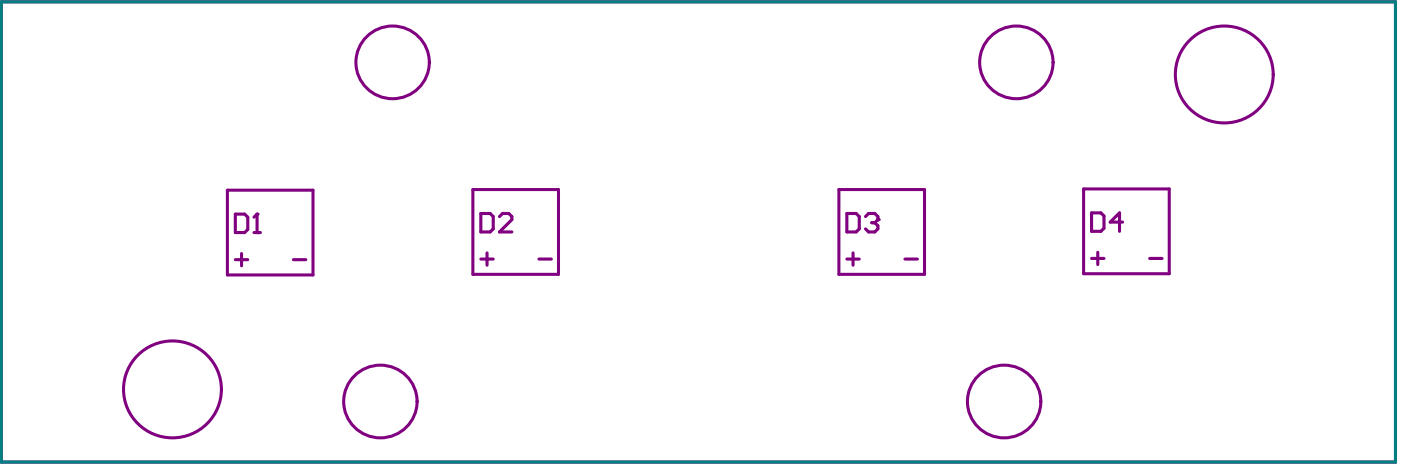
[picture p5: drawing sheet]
<svg xmlns="http://www.w3.org/2000/svg" width="95mm" height="32mm" viewBox="0 0 95 32" stroke-linecap="round" stroke-linejoin="round" font-family="sans-serif">
<g fill="none" stroke="#800080" stroke-width=".21">
<path d="M.1 .1h94.8v31.3h-94.8zM15.5 12.9h5.8v5.8h-5.8zM16 17.7h.8M16 14.6h.6l.2 .2v.8l-.2 .2h-.6zM16.4 17.2v.9M17.3 15.8h.4M17.5 14.6h.1M17.5 14.6v1.2M17.5 14.6l-.2 .2M19.9 17.7h.9M32.1 12.9h5.9v5.8h-5.9zM32.7 17.6h.8"/>
<path d="M32.7 14.5h.6l.2 .2v.9l-.2 .2h-.6zM33.1 17.2v.8M34 14.7l.2-.2h.4l.2 .2v.2l-.8 .9h.8M36.6 17.6h.9M57 12.9h5.9v5.8h-5.9zM57.6 17.6h.8M57.6 14.5h.6l.2 .2v.9l-.2 .2h-.6zM58 17.2v.8M58.8 14.7l.3-.2h.4l.2 .2v.2M59.3 15.1h.2M59.5 15.1l.2 .3v.2l-.2 .2h-.4l-.3-.2M59.7 14.9h.1"/>
<path d="M59.7 14.9l-.2 .2M61.5 17.6h.9M73.7 12.8h5.8v5.8h-5.8zM74.2 17.6h.9M74.2 14.5h.6l.3 .2v.8l-.3 .2h-.6zM74.6 17.2v.8M76.3 15.1h-.8l.6-.6v1.2M78.2 17.6h.8"/>
<circle cx="26.7" cy="4.2" r="2.48"/>
<circle cx="69.1" cy="4.2" r="2.48"/>
<circle cx="83.3" cy="5.1" r="3.3"/>
<circle cx="11.7" cy="26.5" r="3.3"/>
<circle cx="25.9" cy="27.3" r="2.48"/>
<circle cx="68.3" cy="27.3" r="2.48"/>
</g>
<path d="M.1 .1h94.8v31.3h-94.8z" fill="none" stroke="#008080" stroke-width=".21"/>
</svg>
